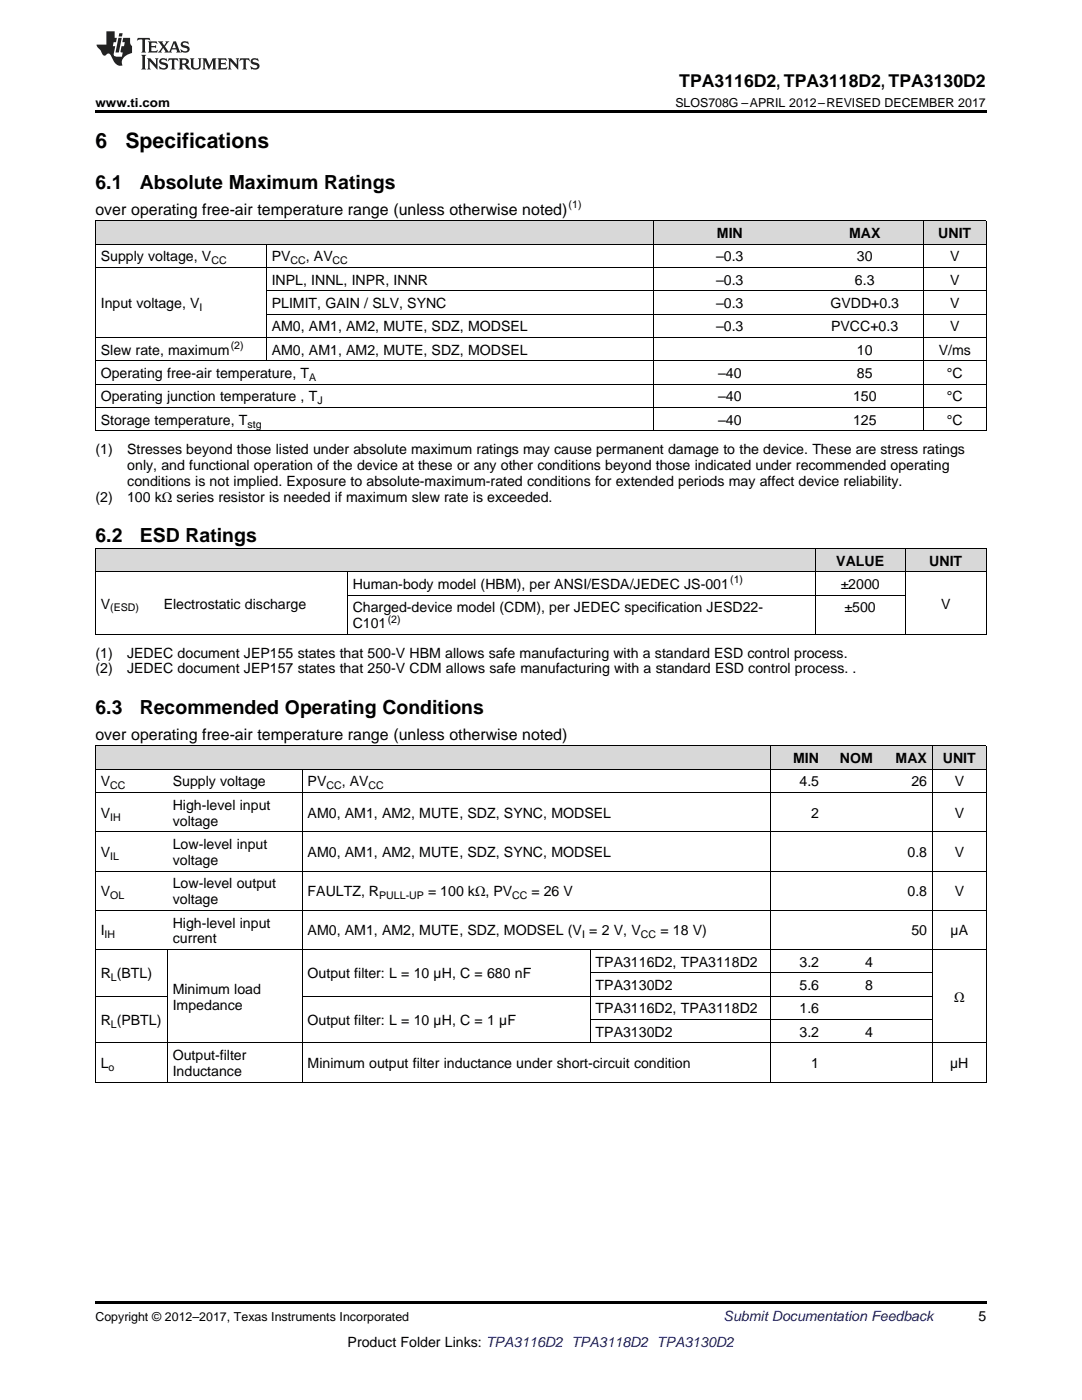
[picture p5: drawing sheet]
<svg xmlns="http://www.w3.org/2000/svg" width="216mm" height="279mm" viewBox="0 0 216 279" stroke-linecap="round" stroke-linejoin="round" font-family="sans-serif">
<defs><g id="words">
<g font-size="4.2">
<text x="19" y="29.6">6</text>
<text x="25" y="29.6">Specifications</text>
</g>
<g font-size="3.9">
<text x="19" y="37.7">6.1</text>
<text x="27.9" y="37.7">Absolute Maximum Ratings</text>
<text x="19" y="108.2">6.2</text>
<text x="27.9" y="108.2">ESD Ratings</text>
<text x="19" y="142.5">6.3</text>
<text x="27.9" y="142.5">Recommended Operating Conditions</text>
</g>
<text font-size="3.5" x="135.5" y="17.3">TPA3116D2, TPA3118D2, TPA3130D2</text>
<g font-size="3.2">
<text x="19" y="42.9">over operating free-air temperature range (unless otherwise noted)</text>
<text x="19" y="147.6">over operating free-air temperature range (unless otherwise noted)</text>
</g>
<g font-size="2.8">
<text x="143.1" y="47.5">MIN</text>
<text x="169.4" y="47.5">MAX</text>
<text x="187.2" y="47.5">UNIT</text>
<text x="20.1" y="52.2">Supply voltage, V</text>
<text x="54.2" y="52.2">PV</text>
<text x="61" y="52.2">, AV</text>
<text x="142.9" y="52.2">–0.3</text>
<text x="171" y="52.2">30</text>
<text x="189.6" y="52.2">V</text>
<text x="54.2" y="56.8">INPL, INNL, INPR, INNR</text>
<text x="142.9" y="56.8">–0.3</text>
<text x="170.6" y="56.8">6.3</text>
<text x="189.6" y="56.8">V</text>
<text x="20.1" y="61.5">Input voltage, V</text>
<text x="54.2" y="61.5">PLIMIT, GAIN / SLV, SYNC</text>
<text x="142.9" y="61.5">–0.3</text>
<text x="165.7" y="61.5">GVDD+0.3</text>
<text x="189.6" y="61.5">V</text>
<text x="20.1" y="70.8">Slew rate, maximum</text>
<text x="54.2" y="66.1">AM0, AM1, AM2, MUTE, SDZ, MODSEL</text>
<text x="54.2" y="70.8">AM0, AM1, AM2, MUTE, SDZ, MODSEL</text>
<text x="142.9" y="66.1">–0.3</text>
<text x="165.8" y="66.1">PVCC+0.3</text>
<text x="171" y="70.8">10</text>
<text x="187.3" y="70.8">V/ms</text>
<text x="189.6" y="66.1">V</text>
<text x="20.1" y="75.5">Operating free-air temperature, T</text>
<text x="143.3" y="75.5">–40</text>
<text x="171" y="75.5">85</text>
<text x="188.9" y="75.5">°C</text>
<text x="20.1" y="80.1">Operating junction temperature , T</text>
<text x="143.3" y="80.1">–40</text>
<text x="170.2" y="80.1">150</text>
<text x="188.9" y="80.1">°C</text>
<text x="20.1" y="84.8">Storage temperature, T</text>
<text x="143.3" y="84.8">–40</text>
<text x="170.2" y="84.8">125</text>
<text x="188.9" y="84.8">°C</text>
<text x="19" y="90.6">(1)</text>
<text x="25.4" y="90.6">Stresses beyond those listed under absolute maximum ratings may cause permanent damage to the device. These are stress ratings</text>
<text x="25.4" y="93.8">only, and functional operation of the device at these or any other conditions beyond those indicated under recommended operating</text>
<text x="19" y="100.2">(2)</text>
<text x="25.4" y="100.2">100 kΩ series resistor is needed if maximum slew rate is exceeded.</text>
<text x="25.4" y="97">conditions is not implied. Exposure to absolute-maximum-rated conditions for extended periods may affect device reliability.</text>
<text x="166.9" y="112.9">VALUE</text>
<text x="185.4" y="112.9">UNIT</text>
<text x="70.4" y="117.5">Human-body model (HBM), per ANSI/ESDA/JEDEC JS-001</text>
<text x="167.7" y="117.5">±2000</text>
<text x="20.1" y="121.5">V</text>
<text x="32.7" y="121.5">Electrostatic discharge</text>
<text x="70.4" y="122.2">Charged-device model (CDM), per JEDEC specification JESD22-</text>
<text x="70.4" y="125.4">C101</text>
<text x="168.5" y="122.2">±500</text>
<text x="187.8" y="121.5">V</text>
<text x="19" y="131.2">(1)</text>
<text x="25.4" y="131.2">JEDEC document JEP155 states that 500-V HBM allows safe manufacturing with a standard ESD control process.</text>
<text x="19" y="134.4">(2)</text>
<text x="25.4" y="134.4">JEDEC document JEP157 states that 250-V CDM allows safe manufacturing with a standard ESD control process. .</text>
<text x="158.3" y="152.3">MIN</text>
<text x="167.6" y="152.3">NOM</text>
<text x="178.7" y="152.3">MAX</text>
<text x="188.1" y="152.3">UNIT</text>
<text x="20.1" y="157">V</text>
<text x="34.5" y="157">Supply voltage</text>
<text x="34.5" y="161.6">High-level input</text>
<text x="61.4" y="157">PV</text>
<text x="68.2" y="157">, AV</text>
<text x="159.5" y="157">4.5</text>
<text x="181.9" y="157">26</text>
<text x="190.5" y="157">V</text>
<text x="20.1" y="163.2">V</text>
<text x="34.5" y="164.8">voltage</text>
<text x="61.4" y="163.2">AM0, AM1, AM2, MUTE, SDZ, SYNC, MODSEL</text>
<text x="161.9" y="163.2">2</text>
<text x="190.5" y="163.2">V</text>
<text x="20.1" y="171">V</text>
<text x="34.5" y="169.4">Low-level input</text>
<text x="34.5" y="172.6">voltage</text>
<text x="61.4" y="171">AM0, AM1, AM2, MUTE, SDZ, SYNC, MODSEL</text>
<text x="181.1" y="171">0.8</text>
<text x="190.5" y="171">V</text>
<text x="20.1" y="178.9">V</text>
<text x="34.5" y="177.3">Low-level output</text>
<text x="61.4" y="178.9">FAULTZ, R</text>
<text x="85.4" y="178.9">= 100 kΩ, PV</text>
<text x="106" y="178.9">= 26 V</text>
<text x="181.1" y="178.9">0.8</text>
<text x="190.5" y="178.9">V</text>
<text x="34.5" y="180.4">voltage</text>
<text x="34.5" y="185.1">High-level input</text>
<text x="20.1" y="186.7">I</text>
<text x="34.5" y="188.3">current</text>
<text x="61.4" y="186.7">AM0, AM1, AM2, MUTE, SDZ, MODSEL (V = 2 V, V</text>
<text x="131.8" y="186.7">= 18 V)</text>
<text x="181.9" y="186.7">50</text>
<text x="189.7" y="186.7">µA</text>
<text x="20.1" y="195.3">R (BTL)</text>
<text x="61.4" y="195.3">Output filter: L = 10 µH, C = 680 nF</text>
<text x="118.9" y="192.9">TPA3116D2, TPA3118D2</text>
<text x="118.9" y="197.6">TPA3130D2</text>
<text x="159.5" y="192.9">3.2</text>
<text x="159.5" y="197.6">5.6</text>
<text x="172.6" y="192.9">4</text>
<text x="172.6" y="197.6">8</text>
<text x="34.5" y="198.3">Minimum load</text>
<text x="34.5" y="201.5">Impedance</text>
<text x="118.9" y="202.2">TPA3116D2, TPA3118D2</text>
<text x="159.5" y="202.2">1.6</text>
<text x="190.4" y="199.9">Ω</text>
<text x="20.1" y="204.6">R (PBTL)</text>
<text x="61.4" y="204.6">Output filter: L = 10 µH, C = 1 µF</text>
<text x="118.9" y="206.9">TPA3130D2</text>
<text x="159.5" y="206.9">3.2</text>
<text x="172.6" y="206.9">4</text>
<text x="20.1" y="213.1">L</text>
<text x="34.5" y="211.6">Output-filter</text>
<text x="34.5" y="214.7">Inductance</text>
<text x="61.4" y="213.1">Minimum output filter inductance under short-circuit condition</text>
<text x="161.9" y="213.1">1</text>
<text x="189.6" y="213.1">µH</text>
<text x="195.3" y="263.6">5</text>
<text x="69.4" y="268.9">Product Folder Links: TPA3116D2 TPA3118D2 TPA3130D2</text>
</g>
<text font-size="2.8" fill="#0000c8" x="144.4" y="263.6">Submit Documentation Feedback</text>
<g font-size="2.5">
<text x="19" y="21.4">www.ti.com</text>
<text x="134.8" y="21.4">SLOS708G –APRIL 2012–REVISED DECEMBER 2017</text>
<text x="19" y="263.6">Copyright © 2012–2017, Texas Instruments Incorporated</text>
</g>
<g font-size="2.1">
<text x="113.5" y="41.6">(1)</text>
<text x="42.2" y="52.7">CC</text>
<text x="58" y="52.7">CC</text>
<text x="66.4" y="52.7">CC</text>
<text x="39.8" y="62.1">I</text>
<text x="46" y="69.7">(2)</text>
<text x="61.7" y="76">A</text>
<text x="63.3" y="80.7">J</text>
<text x="49.4" y="85.3">stg</text>
<text x="145.7" y="116.4">(1)</text>
<text x="22" y="122">(ESD)</text>
<text x="77.4" y="124.2">(2)</text>
<text x="22" y="157.5">CC</text>
<text x="65.1" y="157.5">CC</text>
<text x="73.5" y="157.5">CC</text>
<text x="22" y="163.8">IH</text>
<text x="22" y="171.6">IL</text>
<text x="22" y="179.4">OL</text>
<text x="75.7" y="179.4">PULL-UP</text>
<text x="102.2" y="179.4">CC</text>
<text x="20.9" y="187.3">IH</text>
<text x="116.2" y="187.3">I</text>
<text x="127.9" y="187.3">CC</text>
<text x="22.1" y="195.8">L</text>
<text x="22.1" y="205.1">L</text>
<text x="21.7" y="213.7">o</text>
</g>
</g></defs>
<g fill="#d8d8d8">
<path d="M19 148.9h14.4v4.7h-14.4z"/>
<path d="M33.4 148.9h26.9v4.7h-26.9z"/>
<path d="M60.3 148.9h57.5v4.7h-57.5z"/>
<path d="M117.8 148.9h35.9v4.7h-35.9z"/>
<path d="M153.7 148.9h10.8v4.7h-10.8z"/>
<path d="M164.5 148.9h10.8v4.7h-10.8z"/>
<path d="M175.3 148.9h10.8v4.7h-10.8z"/>
<path d="M186.1 148.9h10.7v4.7h-10.7z"/>
<path d="M19 109.5h12.6v4.7h-12.6z"/>
<path d="M31.6 109.5h37.7v4.7h-37.7z"/>
<path d="M69.3 109.5h93.4v4.7h-93.4z"/>
<path d="M162.7 109.5h18v4.7h-18z"/>
<path d="M180.7 109.5h16.1v4.7h-16.1z"/>
<path d="M19 44.1h34.2v4.7h-34.2z"/>
<path d="M53.2 44.1h77.2v4.7h-77.2z"/>
<path d="M130.4 44.1h30.5v4.7h-30.5z"/>
<path d="M160.9 44.1h23.4v4.7h-23.4z"/>
<path d="M184.3 44.1h12.5v4.7h-12.5z"/>
</g>
<g fill="#000">
<path d="M19 22h177.8v.5h-177.8zM19 126.6h.2zM69.2 126.6h.1zM162.6 126.6h.1zM180.6 126.6h.1zM196.7 126.6h.1zM19 216h.2zM60.2 216h.1zM117.7 216h.1zM153.6 216h.1zM185.9 216h.2zM196.7 216h.1z"/>
<path d="M19 259.7h177.8v.5h-177.8z"/>
</g>
<g fill="none" stroke="#000" stroke-width=".2">
<path d="M19 53.4h177.8M19 48.7h177.8M19 44.1h177.8M19.1 44.1v41.9M53.1 48.8v23.3M53.2 58h143.6M130.3 44.1v41.9M184.2 44.1v41.9M196.8 44.1v41.9M19 76.7h177.8M19 72h177.8M19 67.4h177.8"/>
<path d="M53.2 62.7h143.6M19 86h177.8M19 81.3h177.8M19 114.1h177.8M19 109.4h177.8M19.1 109.5v17.1M69.3 114.1v12.5M69.3 118.8h111.4M162.6 109.5v17.1M180.6 109.5v17.1M196.8 109.5v17.1M19 126.6h177.8"/>
<path d="M19 158.2h177.8M19 153.5h177.8M19 148.9h177.8M19.1 148.9v67.1M60.3 153.5v62.5M153.7 148.9v67.1M186 148.9v67.1M196.8 148.9v67.1M19 173.8h177.8M19 166h177.8M19 198.8h14.4M19 189.5h177.8"/>
<path d="M19 181.7h177.8M33.4 189.5v26.5M60.3 198.8h125.8M117.7 189.5v18.7M117.8 194.2h68.3M19 216h177.8M19 208.1h177.8M117.8 203.5h68.3"/>
</g>
<g fill="#231f20">
<path d="M27.5 7.6l-.1 .5 .4-.2h.6v.1v2.1l-.2 .4h1l-.3-.4v-2.1l.1-.1h.5l.5 .2-.2-.5zM29.5 8.3l.2 .3v1.5l-.2 .4h1.8l.2-.6a1.04 1.04 0 0 1-1.3 .2v-.7h.6l.3 .2v-.6l-.3 .2h-.6v-.6l.8-.1 .4 .3-.2-.5zM31.5 8.3l.9 1.1-.9 1.1h.8l-.2-.2 .5-.7 .4 .7-.2 .2h1.5l-.1-.2 .1-.4h.9l.1 .4-.2 .2h1l-.3-.3-.7-1.9h-.5l-.9 2-.8-1 .9-1h-.8l.1 .3-.3 .5-.4-.6 .2-.2zM34.7 8.6l.4 1h-.7zM36.3 8.4a.63 .63 0 0 0-.2 .7 .63 .63 0 0 0 .6 .4l.6 .2 .1 .2a.75 .75 0 0 1-.7 .4 .75 .75 0 0 1-.6-.5l.1 .7 .1-.1a1.11 1.11 0 0 0 1.5-.6 1.13 1.13 0 0 0-1.2-.8l-.1-.4a1.04 1.04 0 0 1 1.2 .2l-.2-.5-.1 .1-.5-.2zM28.2 10.9l.2 .4v2.2l-.2 .4h1l-.3-.4v-2.2l.3-.4zM29.3 11.6l.3 .4v1.5l-.3 .4h.8l-.2-.4v-1.3l1.5 1.7v-1.9l.2-.4h-.7l.2 .4v.9l-1.1-1.3zM32 11.8a.62 .62 0 0 0-.2 .7 .62 .62 0 0 0 .6 .4l.6 .1 .1 .3a.76 .76 0 0 1-.7 .3 .76 .76 0 0 1-.6-.4l.1 .7 .1-.1a1.11 1.11 0 0 0 1.5-.6 1.13 1.13 0 0 0-1.2-.8l-.1-.4a1.04 1.04 0 0 1 1.2 .2l-.2-.6-.1 .1-.5-.1zM33.7 11.6l-.2 .6a.61 .61 0 0 1 .8-.3v1.6l-.2 .4h.9l-.2-.4v-1.6a.63 .63 0 0 1 .8 .3l-.2-.6zM35.6 11.6l.3 .4v1.5l-.3 .4h1l-.2-.2v-.8l.5 .2a.76 .76 0 0 0 1.2 .7l-1-1a.58 .58 0 0 0 .6-.5 .58 .58 0 0 0-.5-.6zM36.4 11.9h.1a.45 .45 0 0 1 .5 .1 .45 .45 0 0 1 .1 .5l-.7 .2zM37.9 11.6l.2 .2a2.17 2.17 0 0 0 .3 1.9 .99 .99 0 0 0 1.6-.6v-1.1l.2-.4h-.7l.2 .2a1.92 1.92 0 0 1-.2 1.8 .6 .6 0 0 1-.9-.5v-1.1l.2-.4zM40.4 11.6l.2 .4v1.5l-.2 .4h.7l-.2-.4v-1.4l.8 1.8 .8-1.8v1.4l-.2 .4h.9l-.2-.4v-1.5l.2-.4h-.8l-.6 1.5-.6-1.5zM43.4 11.6l.2 .4v1.5l-.2 .4h1.8l.2-.6a1.04 1.04 0 0 1-1.3 .1v-.6h.5l.4 .2v-.6l-.4 .2h-.5v-.7h.8l.3 .3-.1-.6zM45.5 11.6l.2 .4v1.5l-.2 .4h.7l-.2-.4v-1.3l1.5 1.7v-1.9l.2-.4h-.7l.2 .4v.9l-1.1-1.3zM47.9 11.6l-.1 .6a.61 .61 0 0 1 .8-.3v1.6l-.3 .4h1l-.3-.4 .1-1.6a.63 .63 0 0 1 .7 .3l-.1-.6zM50.2 11.8a.62 .62 0 0 0-.2 .7 .62 .62 0 0 0 .6 .4l.6 .1 .2 .3a.76 .76 0 0 1-.8 .3 .76 .76 0 0 1-.6-.4l.1 .7 .2-.1a1.11 1.11 0 0 0 1.5-.6 1.13 1.13 0 0 0-1.3-.8l-.1-.4a1.04 1.04 0 0 1 1.2 .2l-.1-.6-.2 .1-.5-.1z"/>
<path d="M21.2 6.3v2.6h-1.9l.1 .4 .7 .9a.91 .91 0 0 0 1 .8 .56 .56 0 0 1 .5-.3 .56 .56 0 0 1 .5 .3l.4 .8a1.53 1.53 0 0 0 1.9 1.2 1.54 1.54 0 0 1 1-2.1l.9-.3v-1.4a1.52 1.52 0 0 1-.3-1.6h-1.4l-.2 .8h.5l-.2 .8h-.4l-.2 1v.2l.4 .1-.2 .8a1.93 1.93 0 0 1-1.6-.3l.3-1.8h-.5l.2-.8h.4l.2-.8h-.4v-1.3zM23.6 7.6l-.6 2.9h.7l.6-2.9zM23.8 6.6l-.1 .7h.6l.2-.7z"/>
</g>
<use href="#words"/>
</svg>
